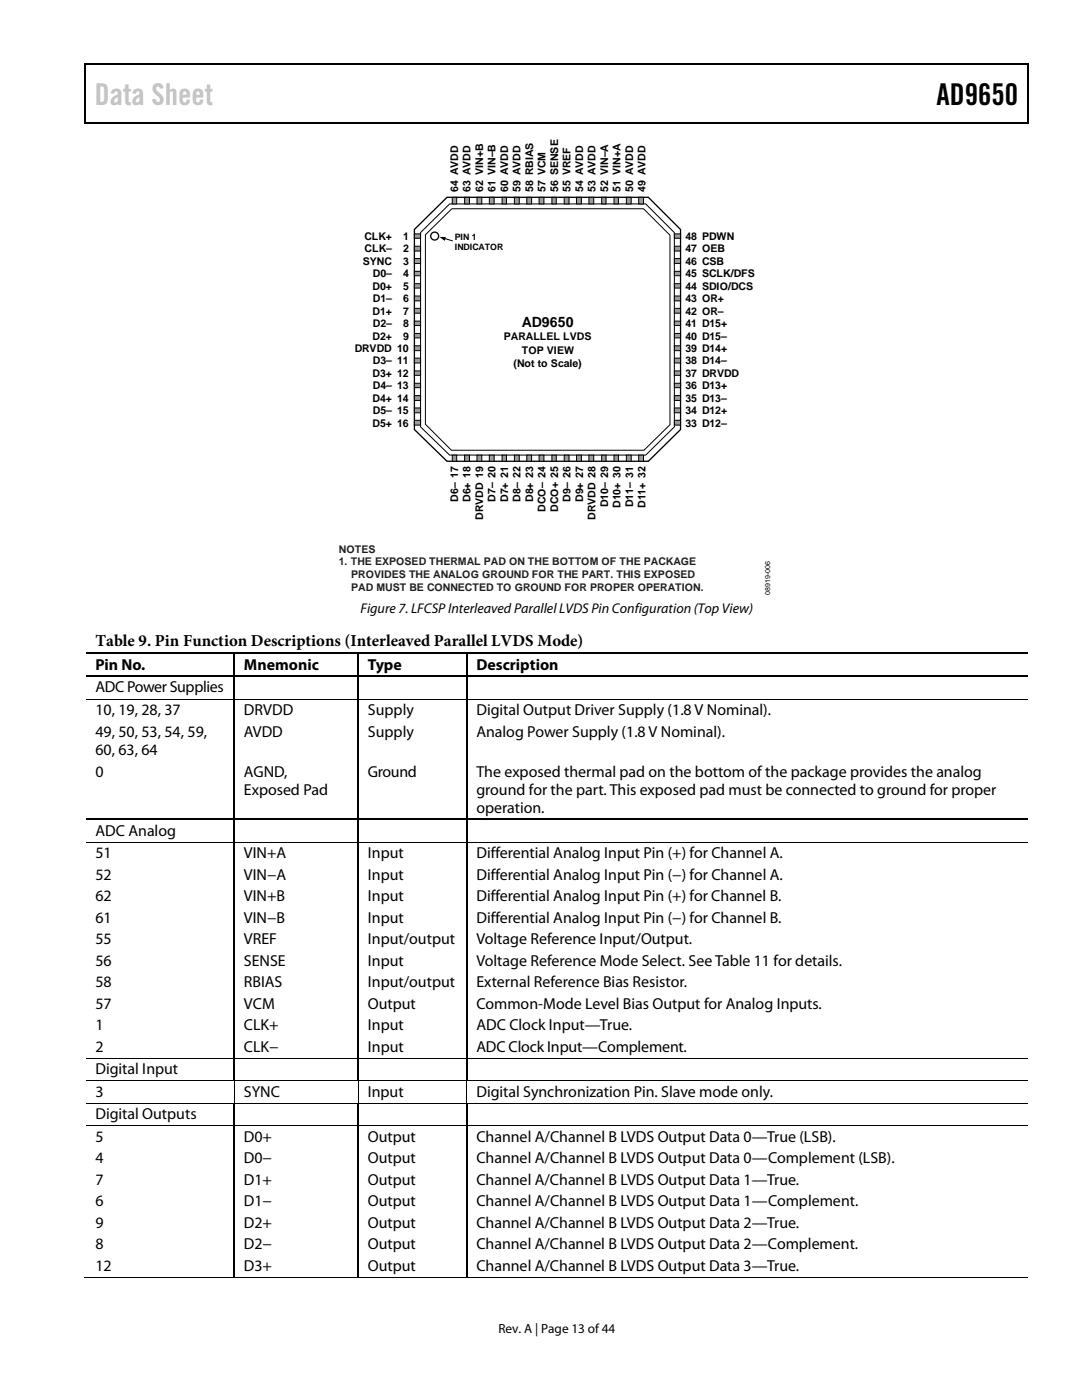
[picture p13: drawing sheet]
<svg xmlns="http://www.w3.org/2000/svg" width="216mm" height="279mm" viewBox="0 0 216 279" stroke-linecap="round" stroke-linejoin="round" font-family="sans-serif">
<defs><g id="words">
<text font-size="6" fill="#c1c1c1" x="18.9" y="21">Data Sheet</text>
<text font-size="6" x="186.9" y="21">AD9650</text>
<text font-size="3.3" x="19" y="129">Table 9. Pin Function Descriptions (Interleaved Parallel LVDS Mode)</text>
<g font-size="3.2">
<text x="19" y="133.6">Pin No.</text>
<text x="48.7" y="133.6">Mnemonic</text>
<text x="73.4" y="133.6">Type</text>
<text x="95.1" y="133.6">Description</text>
<text x="19" y="138.2">ADC Power Supplies</text>
<text x="19" y="142.7">10, 19, 28, 37</text>
<text x="48.7" y="142.7">DRVDD</text>
<text x="73.4" y="142.7">Supply</text>
<text x="95.1" y="142.7">Digital Output Driver Supply (1.8 V Nominal).</text>
<text x="19" y="147.2">49, 50, 53, 54, 59,</text>
<text x="48.7" y="147.2">AVDD</text>
<text x="73.4" y="147.2">Supply</text>
<text x="95.1" y="147.2">Analog Power Supply (1.8 V Nominal).</text>
<text x="19" y="150.8">60, 63, 64</text>
<text x="19" y="155">0</text>
<text x="48.7" y="155.1">AGND,</text>
<text x="73.4" y="155">Ground</text>
<text x="95.1" y="155.1">The exposed thermal pad on the bottom of the package provides the analog</text>
<text x="48.7" y="158.6">Exposed Pad</text>
<text x="95.1" y="158.6">ground for the part. This exposed pad must be connected to ground for proper</text>
<text x="19" y="166.8">ADC Analog</text>
<text x="95.1" y="162.2">operation.</text>
<text x="19" y="171.3">51</text>
<text x="48.7" y="171.3">VIN+A</text>
<text x="73.4" y="171.3">Input</text>
<text x="95.1" y="171.3">Differential Analog Input Pin (+) for Channel A.</text>
<text x="19" y="175.6">52</text>
<text x="19" y="179.9">62</text>
<text x="48.7" y="179.9">VIN+B</text>
<text x="48.7" y="175.6">VIN−A</text>
<text x="73.4" y="175.6">Input</text>
<text x="73.4" y="179.9">Input</text>
<text x="95.1" y="175.6">Differential Analog Input Pin (−) for Channel A.</text>
<text x="95.1" y="179.9">Differential Analog Input Pin (+) for Channel B.</text>
<text x="19" y="184.1">61</text>
<text x="48.7" y="184.1">VIN−B</text>
<text x="73.4" y="184.1">Input</text>
<text x="95.1" y="184.1">Differential Analog Input Pin (−) for Channel B.</text>
<text x="19" y="188.4">55</text>
<text x="48.7" y="188.4">VREF</text>
<text x="73.4" y="188.4">Input/output</text>
<text x="95.1" y="188.4">Voltage Reference Input/Output.</text>
<text x="19" y="192.7">56</text>
<text x="19" y="197">58</text>
<text x="48.7" y="192.7">SENSE</text>
<text x="48.7" y="197">RBIAS</text>
<text x="73.4" y="192.7">Input</text>
<text x="73.4" y="197">Input/output</text>
<text x="95.1" y="197">External Reference Bias Resistor.</text>
<text x="95.1" y="192.7">Voltage Reference Mode Select. See Table 11 for details.</text>
<text x="19" y="201.3">57</text>
<text x="48.7" y="201.3">VCM</text>
<text x="73.4" y="201.3">Output</text>
<text x="95.1" y="201.3">Common-Mode Level Bias Output for Analog Inputs.</text>
<text x="19" y="205.6">1</text>
<text x="19" y="209.9">2</text>
<text x="48.7" y="205.6">CLK+</text>
<text x="48.7" y="209.9">CLK−</text>
<text x="73.4" y="205.6">Input</text>
<text x="73.4" y="209.9">Input</text>
<text x="95.1" y="205.6">ADC Clock Input—True.</text>
<text x="95.1" y="209.9">ADC Clock Input—Complement.</text>
<text x="19" y="214.4">Digital Input</text>
<text x="19" y="218.9">3</text>
<text x="48.7" y="218.9">SYNC</text>
<text x="73.4" y="218.9">Input</text>
<text x="95.1" y="218.9">Digital Synchronization Pin. Slave mode only.</text>
<text x="19" y="223.4">Digital Outputs</text>
<text x="19" y="227.8">5</text>
<text x="48.7" y="227.8">D0+</text>
<text x="73.4" y="227.8">Output</text>
<text x="95.1" y="227.8">Channel A/Channel B LVDS Output Data 0—True (LSB).</text>
<text x="19" y="232.1">4</text>
<text x="48.7" y="232.1">D0−</text>
<text x="73.4" y="232.1">Output</text>
<text x="95.1" y="232.1">Channel A/Channel B LVDS Output Data 0—Complement (LSB).</text>
<text x="19" y="236.4">7</text>
<text x="48.7" y="236.4">D1+</text>
<text x="73.4" y="236.4">Output</text>
<text x="95.1" y="236.4">Channel A/Channel B LVDS Output Data 1—True.</text>
<text x="19" y="240.7">6</text>
<text x="19" y="245">9</text>
<text x="48.7" y="240.7">D1−</text>
<text x="48.7" y="245">D2+</text>
<text x="73.4" y="240.7">Output</text>
<text x="73.4" y="245">Output</text>
<text x="95.1" y="240.7">Channel A/Channel B LVDS Output Data 1—Complement.</text>
<text x="95.1" y="245">Channel A/Channel B LVDS Output Data 2—True.</text>
<text x="19" y="249.3">8</text>
<text x="48.7" y="249.3">D2−</text>
<text x="73.4" y="249.3">Output</text>
<text x="95.1" y="249.3">Channel A/Channel B LVDS Output Data 2—Complement.</text>
<text x="19" y="253.6">12</text>
<text x="48.7" y="253.6">D3+</text>
<text x="73.4" y="253.6">Output</text>
<text x="95.1" y="253.6">Channel A/Channel B LVDS Output Data 3—True.</text>
</g>
<g font-size="2.8">
<text x="104.1" y="65.3">AD9650</text>
<text x="71.9" y="122.4">Figure 7. LFCSP Interleaved ParallelLVDS Pin Configuration (Top View)</text>
</g>
<text font-size="2.6" x="99.5" y="266">Rev. A | Page 13 of 44</text>
<g font-size="2.1">
<text x="91.4" y="38.3" transform="rotate(-90 91.4 38.3)">64 AVDD</text>
<text x="93.9" y="38.3" transform="rotate(-90 93.9 38.3)">63 AVDD</text>
<text x="96.4" y="38.3" transform="rotate(-90 96.4 38.3)">62 VIN+B</text>
<text x="98.9" y="38.3" transform="rotate(-90 98.9 38.3)">61 VIN–B</text>
<text x="101.4" y="38.3" transform="rotate(-90 101.4 38.3)">60 AVDD</text>
<text x="103.9" y="38.3" transform="rotate(-90 103.9 38.3)">59 AVDD</text>
<text x="106.4" y="38.3" transform="rotate(-90 106.4 38.3)">58 RBIAS</text>
<text x="108.9" y="38.3" transform="rotate(-90 108.9 38.3)">57 VCM</text>
<text x="111.4" y="38.3" transform="rotate(-90 111.4 38.3)">56 SENSE</text>
<text x="113.9" y="38.3" transform="rotate(-90 113.9 38.3)">55 VREF</text>
<text x="116.4" y="38.3" transform="rotate(-90 116.4 38.3)">54 AVDD</text>
<text x="118.8" y="38.3" transform="rotate(-90 118.8 38.3)">53 AVDD</text>
<text x="121.3" y="38.3" transform="rotate(-90 121.3 38.3)">52 VIN–A</text>
<text x="123.8" y="38.3" transform="rotate(-90 123.8 38.3)">51 VIN+A</text>
<text x="126.3" y="38.3" transform="rotate(-90 126.3 38.3)">50 AVDD</text>
<text x="128.8" y="38.3" transform="rotate(-90 128.8 38.3)">49 AVDD</text>
<text x="72.7" y="47.9">CLK+</text>
<text x="80.4" y="47.9">1</text>
<text x="136.8" y="47.9">48 PDWN</text>
<text x="72.4" y="52.9">SYNC</text>
<text x="72.8" y="50.4">CLK–</text>
<text x="80.4" y="50.4">2</text>
<text x="80.4" y="52.9">3</text>
<text x="136.8" y="50.4">47 OEB</text>
<text x="136.8" y="52.9">46 CSB</text>
<text x="74.3" y="57.8">D0+</text>
<text x="74.4" y="55.3">D0–</text>
<text x="80.4" y="55.3">4</text>
<text x="80.4" y="57.8">5</text>
<text x="136.8" y="55.3">45 SCLK/DFS</text>
<text x="136.8" y="57.8">44 SDIO/DCS</text>
<text x="74.3" y="62.8">D1+</text>
<text x="74.4" y="60.3">D1–</text>
<text x="74.4" y="65.3">D2–</text>
<text x="80.4" y="60.3">6</text>
<text x="80.4" y="62.8">7</text>
<text x="80.4" y="65.3">8</text>
<text x="136.8" y="60.3">43 OR+</text>
<text x="136.8" y="62.8">42 OR–</text>
<text x="136.8" y="65.3">41 D15+</text>
<text x="70.8" y="70.2">DRVDD 10</text>
<text x="74.3" y="67.8">D2+</text>
<text x="80.4" y="67.8">9</text>
<text x="100.5" y="67.9">PARALLEL LVDS</text>
<text x="104.1" y="70.7">TOP VIEW</text>
<text x="136.8" y="67.8">40 D15–</text>
<text x="136.8" y="70.2">39 D14+</text>
<text x="74.3" y="75.2">D3+ 12</text>
<text x="74.4" y="72.7">D3– 11</text>
<text x="74.4" y="77.7">D4– 13</text>
<text x="102.5" y="73.3">(Not to Scale)</text>
<text x="136.8" y="72.7">38 D14–</text>
<text x="136.8" y="75.2">37 DRVDD</text>
<text x="136.8" y="77.7">36 D13+</text>
<text x="74.3" y="80.2">D4+ 14</text>
<text x="74.4" y="82.7">D5– 15</text>
<text x="136.8" y="80.2">35 D13–</text>
<text x="136.8" y="82.7">34 D12+</text>
<text x="74.3" y="85.1">D5+ 16</text>
<text x="136.8" y="85.1">33 D12–</text>
<text x="91.4" y="100.1" transform="rotate(-90 91.4 100.1)">D6– 17</text>
<text x="93.9" y="100.2" transform="rotate(-90 93.9 100.2)">D6+ 18</text>
<text x="98.9" y="100.1" transform="rotate(-90 98.9 100.1)">D7– 20</text>
<text x="101.4" y="100.2" transform="rotate(-90 101.4 100.2)">D7+ 21</text>
<text x="103.9" y="100.1" transform="rotate(-90 103.9 100.1)">D8– 22</text>
<text x="106.4" y="100.2" transform="rotate(-90 106.4 100.2)">D8+ 23</text>
<text x="113.9" y="100.1" transform="rotate(-90 113.9 100.1)">D9– 26</text>
<text x="116.4" y="100.2" transform="rotate(-90 116.4 100.2)">D9+ 27</text>
<text x="121.3" y="101.3" transform="rotate(-90 121.3 101.3)">D10– 29</text>
<text x="123.8" y="101.3" transform="rotate(-90 123.8 101.3)">D10+ 30</text>
<text x="126.3" y="101.3" transform="rotate(-90 126.3 101.3)">D11– 31</text>
<text x="128.8" y="101.3" transform="rotate(-90 128.8 101.3)">D11+ 32</text>
<text x="96.4" y="103.7" transform="rotate(-90 96.4 103.7)">DRVDD 19</text>
<text x="108.9" y="102.1" transform="rotate(-90 108.9 102.1)">DCO– 24</text>
<text x="111.4" y="102.1" transform="rotate(-90 111.4 102.1)">DCO+ 25</text>
<text x="118.9" y="103.7" transform="rotate(-90 118.9 103.7)">DRVDD 28</text>
</g>
<g font-size="2.1" fill="#231f20">
<text x="67.6" y="110.3">NOTES</text>
<text x="67.6" y="112.8">1. THE EXPOSED THERMAL PAD ON THE BOTTOM OF THE PACKAGE</text>
<text x="70.1" y="115.4">PROVIDES THE ANALOG GROUND FOR THE PART. THIS EXPOSED</text>
<text x="70.1" y="117.9">PAD MUST BE CONNECTED TO GROUND FOR PROPER OPERATION.</text>
</g>
<g font-size="1.8">
<text x="90.7" y="47.8">PIN 1</text>
<text x="90.7" y="49.9">INDICATOR</text>
</g>
<text font-size="1.4" x="153.7" y="118.7" transform="rotate(-90 153.7 118.7)">08919-006</text>
</g></defs>
<path d="M16.9 12.7h.2v1h-.2zM16.9 12.7h.2v.3h-.2zM82.5 12.7h.3v.3h-.3zM205.1 12.7h.2v1h-.2zM205.1 12.7h.2v.3h-.2zM16.9 24.4h.2v.3h-.2zM82.3 24.4h.2v.3h-.2zM205.1 24.4h.2v.3h-.2zM87.7 47.3h1.2l-.1 .8z" fill="#000"/>
<path d="M17 13.7v10.7M17.1 12.8h65.4M82.8 12.8h122.3M205.2 13.7v10.7M17.1 24.5h188" fill="none" stroke="#000" stroke-width=".25"/>
<path d="M88.6 47.6l1.7 .5" fill="none" stroke="#000" stroke-width=".2"/>
<circle cx="86.7" cy="47.1" r=".79" fill="#fff"/>
<g fill="none" stroke="#000" stroke-width=".26">
<path d="M82.7 45.8l6.5-6.4h40.2l6.4 6.4v39.9l-6.4 6.4h-40.2l-6.5-6.4z"/>
<circle cx="86.7" cy="47.1" r=".79"/>
</g>
<path d="M83.9 46.4l5.8-5.7h39.1l5.8 5.7v38.8l-5.8 5.6h-39.1l-5.8-5.6zM84.9 46.9l5.3-5.2h38.2l5.3 5.2v37.9l-5.2 5.1h-38.4l-5.2-5.2z" fill="none" stroke="#000" stroke-width=".2"/>
<g fill="#9a9a9a" stroke="#000" stroke-width=".2">
<path d="M134.6 46.7h1.2v.9h-1.2z"/>
<path d="M134.6 49.1h1.2v1h-1.2z"/>
<path d="M134.6 51.6h1.2v1h-1.2z"/>
<path d="M134.6 54.2h1.2v.8h-1.2z"/>
<path d="M134.6 56.6h1.2v.9h-1.2z"/>
<path d="M134.6 59.1h1.2v.9h-1.2z"/>
<path d="M134.6 61.5h1.2v1h-1.2z"/>
<path d="M134.6 64.1h1.2v.9h-1.2z"/>
<path d="M134.6 66.6h1.2v.8h-1.2z"/>
<path d="M134.6 69h1.2v1h-1.2z"/>
<path d="M134.6 71.5h1.2v.9h-1.2z"/>
<path d="M134.6 74h1.2v.9h-1.2z"/>
<path d="M134.6 76.5h1.2v.9h-1.2z"/>
<path d="M134.6 79h1.2v.9h-1.2z"/>
<path d="M134.6 81.4h1.2v1h-1.2z"/>
<path d="M134.6 83.9h1.2v.9h-1.2z"/>
<path d="M82.7 46.7h1.2v.9h-1.2z"/>
<path d="M82.7 49.1h1.2v1h-1.2z"/>
<path d="M82.7 51.6h1.2v1h-1.2z"/>
<path d="M82.7 54.2h1.2v.8h-1.2z"/>
<path d="M82.7 56.6h1.2v.9h-1.2z"/>
<path d="M82.7 59.1h1.2v.9h-1.2z"/>
<path d="M82.7 61.5h1.2v1h-1.2z"/>
<path d="M82.7 64.1h1.2v.9h-1.2z"/>
<path d="M82.7 66.6h1.2v.8h-1.2z"/>
<path d="M82.7 69h1.2v1h-1.2z"/>
<path d="M82.7 71.5h1.2v.9h-1.2z"/>
<path d="M82.7 74h1.2v.9h-1.2z"/>
<path d="M82.7 76.5h1.2v.9h-1.2z"/>
<path d="M82.7 79h1.2v.9h-1.2z"/>
<path d="M82.7 81.4h1.2v1h-1.2z"/>
<path d="M82.7 83.9h1.2v.9h-1.2z"/>
<path d="M90.2 90.8h.9v1.3h-.9z"/>
<path d="M92.7 90.8h1v1.3h-1z"/>
<path d="M95.2 90.8h.9v1.3h-.9z"/>
<path d="M97.6 90.8h1v1.3h-1z"/>
<path d="M100.2 90.8h.9v1.3h-.9z"/>
<path d="M102.6 90.8h1v1.3h-1z"/>
<path d="M105.1 90.8h1v1.3h-1z"/>
<path d="M107.6 90.8h.9v1.3h-.9z"/>
<path d="M110.1 90.8h.9v1.3h-.9z"/>
<path d="M112.6 90.8h.9v1.3h-.9z"/>
<path d="M115 90.8h1v1.3h-1z"/>
<path d="M117.5 90.8h1v1.3h-1z"/>
<path d="M120.1 90.8h.8v1.3h-.8z"/>
<path d="M122.5 90.8h.9v1.3h-.9z"/>
<path d="M125 90.8h.9v1.3h-.9z"/>
<path d="M127.4 90.8h1v1.3h-1z"/>
<path d="M90.2 39.4h.9v1.3h-.9z"/>
<path d="M92.7 39.4h1v1.3h-1z"/>
<path d="M95.2 39.4h.9v1.3h-.9z"/>
<path d="M97.6 39.4h1v1.3h-1z"/>
<path d="M100.2 39.4h.9v1.3h-.9z"/>
<path d="M102.6 39.4h1v1.3h-1z"/>
<path d="M105.1 39.4h1v1.3h-1z"/>
<path d="M107.6 39.4h.9v1.3h-.9z"/>
<path d="M110.1 39.4h.9v1.3h-.9z"/>
<path d="M112.6 39.4h.9v1.3h-.9z"/>
<path d="M115 39.4h1v1.3h-1z"/>
<path d="M117.5 39.4h1v1.3h-1z"/>
<path d="M120.1 39.4h.8v1.3h-.8z"/>
<path d="M122.5 39.4h.9v1.3h-.9z"/>
<path d="M125 39.4h.9v1.3h-.9z"/>
<path d="M127.4 39.4h1v1.3h-1z"/>
</g>
<g fill="none" stroke="#000" stroke-width=".25">
<path d="M17.1 130.3h29.5M17.1 134.9h29.5M46.8 130.5v4.3M46.8 135.1v4.3M46.8 139.6v23.8M46.9 130.3h24.5M46.9 134.9h24.5M71.5 130.5v4.3M71.5 135.1v4.3M71.5 139.6v23.8M71.6 130.3h21.4M71.6 134.9h21.4"/>
<path d="M93.2 130.5v4.3M93.2 135.1v4.3M93.2 139.6v23.8M93.3 130.3h111.8M93.3 134.9h111.8M17.1 163.5h29.5M46.8 163.7v4.3M46.8 168.1v43M46.9 163.5h24.5M71.5 163.7v4.3M71.5 168.1v43M71.6 163.5h21.4"/>
<path d="M93.2 163.7v4.3M93.2 168.1v43M93.3 163.5h111.8M46.8 211.3v4.3M71.5 211.3v4.3M93.2 211.3v4.3M46.8 220.2v4.3M46.8 224.7v30.1M71.5 220.2v4.3M71.5 224.7v30.1M93.2 220.2v4.3M93.2 224.7v30.1"/>
</g>
<g fill="#000">
<path d="M46.6 130.5h.3zM46.6 130.2h.3v.3h-.3zM46.6 134.8h.3v.3h-.3zM46.6 139.4h.3v.2h-.3zM71.4 130.5h.2zM71.4 130.2h.2v.3h-.2zM71.4 134.8h.2v.3h-.2zM71.4 139.4h.2v.2h-.2zM93 130.5h.3zM93 130.2h.3v.3h-.3zM93 134.8h.3v.3h-.3zM93 139.4h.3v.2h-.3z"/>
<path d="M46.6 163.4h.3v.3h-.3zM46.6 168h.3v.1h-.3zM71.4 163.4h.2v.3h-.2zM71.4 168h.2v.1h-.2zM93 163.4h.3v.3h-.3zM93 168h.3v.1h-.3zM46.6 211.1h.3v.2h-.3zM46.6 215.6h.2v.2h-.2zM46.8 215.6l.1 .2zM46.9 215.6h.2v.2h-.2zM71.4 211.1h.2v.2h-.2zM71.4 215.6h.1v.2h-.1z"/>
<path d="M71.5 215.6l.1 .2zM71.6 215.6h.2v.2h-.2zM93 211.1h.3v.2h-.3zM93 215.6h.2v.2h-.2zM93.2 215.6l.1 .2zM93.3 215.6h.2v.2h-.2zM46.6 220h.2v.2h-.2zM46.6 224.5h.3v.2h-.3zM46.8 220l.1 .2zM46.9 220h.2v.2h-.2zM71.4 220h.1v.2h-.1zM71.4 224.5h.2v.2h-.2z"/>
<path d="M71.5 220l.1 .2zM71.6 220h.2v.2h-.2zM93 220h.2v.2h-.2zM93 224.5h.3v.2h-.3zM93.2 220l.1 .2zM93.3 220h.2v.2h-.2zM46.6 254.8h.2v.2h-.2zM71.4 254.8h.1v.2h-.1zM93 254.8h.2v.2h-.2z"/>
</g>
<g fill="none" stroke="#000" stroke-width=".2">
<path d="M17.1 139.5h29.5M46.9 139.5h24.5M71.6 139.5h21.4M93.3 139.5h111.8M17.1 168.1h29.5M46.9 168.1h24.5M71.6 168.1h21.4M93.3 168.1h111.8M17.1 211.2h29.5M17.1 215.7h29.5M46.8 215.8v4.2M46.9 211.2h24.5"/>
<path d="M47.1 215.7h24.3M71.5 215.8v4.2M71.6 211.2h21.4M71.8 215.7h21.2M93.2 215.8v4.2M93.3 211.2h111.8M93.5 215.7h111.6M17.1 220.1h29.5M17.1 224.6h29.5M46.9 224.6h24.5M47.1 220.1h24.3M71.6 224.6h21.4"/>
<path d="M71.8 220.1h21.2M93.3 224.6h111.8M93.5 220.1h111.6M16.9 254.9h29.7M46.8 254.9h24.6M71.5 254.9h21.5M93.2 254.9h111.9"/>
</g>
<use href="#words"/>
</svg>
